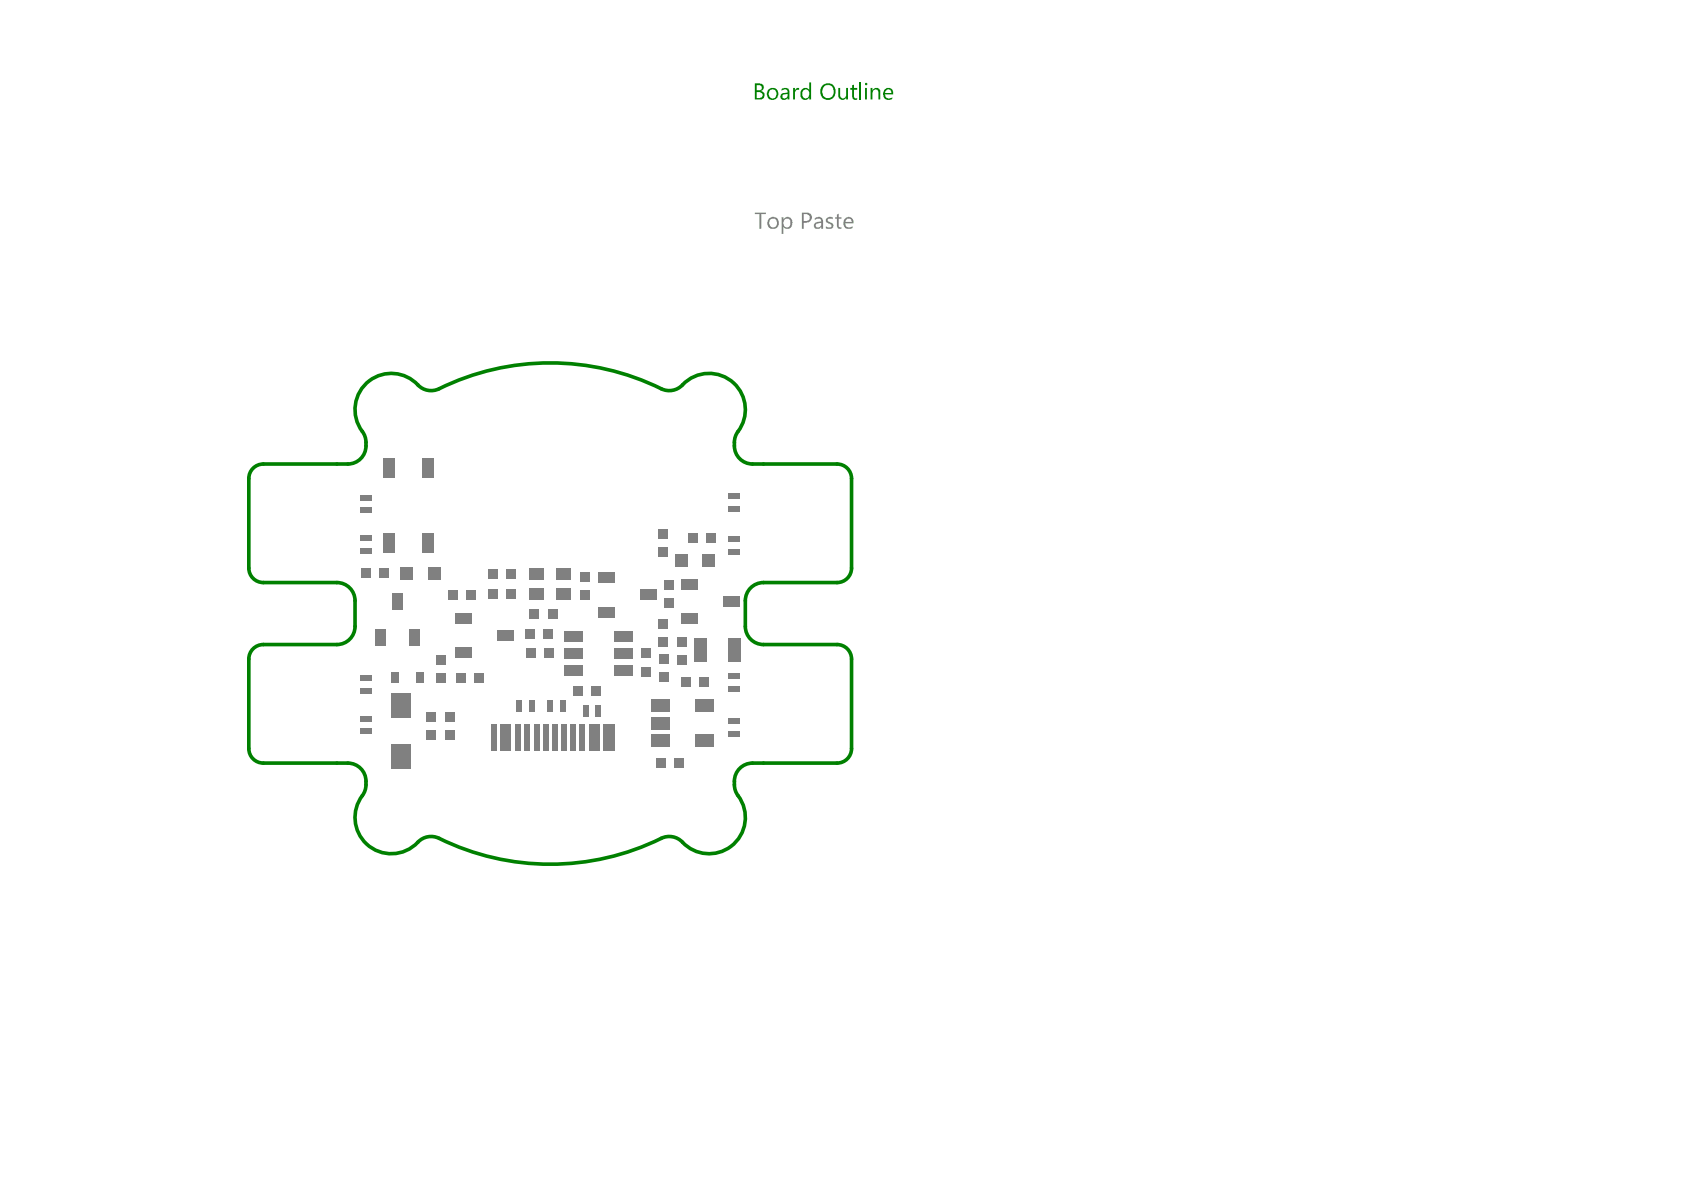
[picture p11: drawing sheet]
<svg xmlns="http://www.w3.org/2000/svg" width="297mm" height="210mm" viewBox="0 0 297 210" stroke-linecap="round" stroke-linejoin="round" font-family="sans-serif">
<g fill="none" stroke="#008000" stroke-width=".64">
<path d="M64.6 78v.6M129.5 78v.6M43.9 84.4v15.8M61.4 81.8h-14.9M132.7 81.8h14.9M150.2 84.4v15.8M43.9 116.2v15.8M46.5 113.7h12.9M46.5 102.8h12.9M62.6 106v4.5M131.5 106v4.5M134.7 113.7h12.9"/>
<path d="M134.7 102.8h12.9M150.2 116.2v15.8M46.5 134.6h14.9M64.6 137.8v.6M129.5 137.8v.6M147.6 134.6h-14.9"/>
</g>
<g fill="#008000">
<path d="M139.9 15.5h.3v.5l.3-.5h.5v.3h-.3a.6 .6 0 0 0-.5 .8v.9h-.3z"/>
<path d="M147.9 15.5h.3v1.2a.52 .52 0 0 0 .3 .6 .52 .52 0 0 0 .7-.2v-1.6h.4v2h-.4v-.2a.76 .76 0 0 1-.9 .3 .76 .76 0 0 1-.4-.9z"/>
<path d="M150.3 15l.3-.1v.6h.6v.3h-.6l.1 1.4a.29 .29 0 0 0 .5 .1l-.1 .3h-.2a.56 .56 0 0 1-.6-.5v-1.3h-.3v-.3h.3z"/>
<path d="M133.5 15v.9h.4a.45 .45 0 0 0 .5-.5 .45 .45 0 0 0-.6-.4zM133.5 16.2v1.1h.5a.53 .53 0 0 0 .5-.5 .53 .53 0 0 0-.5-.6zM133.1 14.7h.9a.7 .7 0 0 1 .7 .5 .7 .7 0 0 1-.3 .8l-.2 .1a.74 .74 0 0 1 .6 .8 .74 .74 0 0 1-.8 .6h-.9z"/>
<path d="M135.7 16a.87 .87 0 0 0 .7 1.4 .83 .83 0 0 0 .6-.9 .83 .83 0 0 0-.8-.7zM135.4 15.9a1.05 1.05 0 0 1 1.5-.2 1.05 1.05 0 0 1 .2 1.4 1.01 1.01 0 0 1-1.2 .5 1.01 1.01 0 0 1-.6-1.1z"/>
<path d="M138 16.8v.1a.39 .39 0 0 0 .3 .5 .39 .39 0 0 0 .5-.3l.1-.1v-.4h-.7zM137.9 15.7a.87 .87 0 0 1 1.3 .4v1.4h-.3v-.2a.64 .64 0 0 1-1.1 .1 .64 .64 0 0 1 .6-1l.5-.1v-.1a.53 .53 0 0 0-.4-.4 .53 .53 0 0 0-.6 .2z"/>
<path d="M141.4 15.8a.9 .9 0 0 1 1.3 0v-1.3h.4v3h-.4v-.3a.9 .9 0 0 1-1.1 .3 .9 .9 0 0 1-.4-1.2zM141.7 15.9a.92 .92 0 0 0 .4 1.5l.3-.1 .3-.2v-.8a.67 .67 0 0 0-1-.4z"/>
<path d="M145.3 15.3a1.31 1.31 0 0 0 .3 1.9 .98 .98 0 0 0 1.5-.7 1.27 1.27 0 0 0-.8-1.5 1 1 0 0 0-1 .3zM145 15.1a1.42 1.42 0 0 1 1.9-.2 1.42 1.42 0 0 1 .4 1.8 1.37 1.37 0 0 1-1.8 .8 1.37 1.37 0 0 1-.7-1.8z"/>
</g>
<path d="M151.8 14.5v3" fill="none" stroke="#008000" stroke-width=".33"/>
<g fill="#008000">
<path d="M153.6 15.5h.3v.4a.73 .73 0 0 1 .8-.4 .73 .73 0 0 1 .6 .8v1.2h-.4v-1.1a.54 .54 0 0 0-.4-.6 .54 .54 0 0 0-.6 .5v1.2h-.3z"/>
<path d="M152.6 14.8a.23 .23 0 0 1 .4 0 .23 .23 0 0 1-.4 0zM152.6 15.5h.3v2h-.3z"/>
<path d="M156.2 16.1l-.1 .3h1.1a.51 .51 0 0 0-.3-.6 .51 .51 0 0 0-.7 .3zM155.9 15.9a.9 .9 0 0 1 1.2-.3 .9 .9 0 0 1 .4 1l-1.4 .1a.75 .75 0 0 0 .5 .6 .75 .75 0 0 0 .8-.2v.4a1.02 1.02 0 0 1-1.1 0 1.02 1.02 0 0 1-.5-.9z"/>
</g>
<g fill="none" stroke="#008000" stroke-width=".64">
<path d="M64.6 78l-.2-.8-.3-.8a6.5 6.5 0 0 1 .9-9.1 6.5 6.5 0 0 1 9.1 1 3.2 3.2 0 0 0 3.4 .3 44.6 44.6 0 0 1 39.7 .2 3.2 3.2 0 0 0 3.2-.9 6.4 6.4 0 0 1 8.9-.4 6.4 6.4 0 0 1 .7 8.9l-.4 .8-.1 .8M64.6 78.6a3.2 3.2 0 0 1-3.2 3.2M129.5 78.6a3.2 3.2 0 0 0 3.2 3.2M46.5 81.8a2.56 2.56 0 0 0-2.6 2.6M147.6 81.8a2.56 2.56 0 0 1 2.6 2.6M43.9 100.2a2.55 2.55 0 0 0 2.6 2.6M46.5 113.7a2.56 2.56 0 0 0-2.6 2.5M59.4 102.8a3.2 3.2 0 0 1 3.2 3.2M62.6 110.5a3.2 3.2 0 0 1-3.2 3.2M131.5 110.5a3.2 3.2 0 0 0 3.2 3.2M134.7 102.8a3.2 3.2 0 0 0-3.2 3.2M147.6 113.7a2.56 2.56 0 0 1 2.6 2.5"/>
<path d="M150.2 100.2a2.56 2.56 0 0 1-2.6 2.6M43.9 132a2.55 2.55 0 0 0 2.6 2.6M61.4 134.6a3.2 3.2 0 0 1 3.2 3.2M64.6 138.4l-.2 .8-.3 .8a6.5 6.5 0 0 0 .9 9.2 6.5 6.5 0 0 0 9.1-1 3.2 3.2 0 0 1 3.4-.3 44.6 44.6 0 0 0 39.7-.2 3.2 3.2 0 0 1 3.2 .9 6.4 6.4 0 0 0 8.9 .3 6.4 6.4 0 0 0 .7-8.9l-.4-.8-.1-.8M132.7 134.6a3.2 3.2 0 0 0-3.2 3.2M150.2 132a2.56 2.56 0 0 1-2.6 2.6"/>
</g>
<g fill="#808080">
<path d="M133.1 37.5h2v.3h-.8v2.6h-.3v-2.6h-.9z"/>
<path d="M145.7 38.7a1.14 1.14 0 0 1 1.2-.4v.4l-.3-.1a.41 .41 0 0 0-.4 0 .41 .41 0 0 0-.2 .4l.4 .2a.6 .6 0 0 1 .6 .7 .6 .6 0 0 1-.8 .5l-.5-.1v-.3l.5 .1a.35 .35 0 0 0 .4-.3 .35 .35 0 0 0-.4-.3l-.1-.1a.61 .61 0 0 1-.4-.7z"/>
<path d="M147.6 37.8l.3-.1v.6h.5v.3h-.5v1.1a.33 .33 0 0 0 .2 .3 .33 .33 0 0 0 .3 0v.4h-.3a.56 .56 0 0 1-.5-.6v-1.2h-.3v-.3h.3z"/>
<path d="M135.8 38.7a.87 .87 0 0 0 0 1 .87 .87 0 0 0 .8 .4 .8 .8 0 0 0 .5-.9 .8 .8 0 0 0-.9-.6zM135.6 38.6a1.03 1.03 0 0 1 1.1-.3 1.03 1.03 0 0 1 .7 .8 1.02 1.02 0 0 1-1.2 1.3 1.02 1.02 0 0 1-.7-1.6z"/>
<path d="M137.9 38.3h.3v.4a.9 .9 0 0 1 1.2-.3 .9 .9 0 0 1 .3 1.1 .86 .86 0 0 1-.6 .8 .86 .86 0 0 1-.9-.3v1.3h-.3zM138.4 38.7l-.2 .8a.62 .62 0 0 0 .7 .6 .62 .62 0 0 0 .5-.7 .63 .63 0 0 0-.2-.8 .63 .63 0 0 0-.8 .1z"/>
<path d="M141.8 37.8v1.2h.4a.61 .61 0 0 0 .6-.6 .61 .61 0 0 0-.6-.6zM141.4 37.5h.9a.85 .85 0 0 1 .9 .9 .85 .85 0 0 1-.9 .8l-.5 .1v1.1h-.4z"/>
<path d="M144 39.5a.43 .43 0 0 0 .2 .7 .43 .43 0 0 0 .6-.4l.1-.5zM143.7 38.5a.9 .9 0 0 1 1.4 .2l.1 1.7h-.3v-.4a.69 .69 0 0 1-.9 .4 .69 .69 0 0 1-.4-.8l.3-.4 1-.1a.63 .63 0 0 0-.5-.5 .63 .63 0 0 0-.7 .2z"/>
<path d="M149.2 38.7l-.1 .4h1.1a.55 .55 0 0 0-.3-.5 .55 .55 0 0 0-.7 .1zM148.9 38.7a.92 .92 0 0 1 1.1-.3 .92 .92 0 0 1 .6 1h-1.5a.75 .75 0 0 0 .5 .7 .75 .75 0 0 0 .8-.2v.3a.98 .98 0 0 1-1.6-.4v-.7z"/>
</g>
<g fill="#808080">
<path d="M69 131.3h3.6v4.3h-3.6z" fill-rule="evenodd"/>
<path d="M69 122.2h3.6v4.3h-3.6z" fill-rule="evenodd"/>
<path d="M74.5 80.9h2.1v3.3h-2.1z" fill-rule="evenodd"/>
<path d="M74.5 94.2h2.1v3.3h-2.1z" fill-rule="evenodd"/>
<path d="M67.6 80.9h2.1v3.3h-2.1z" fill-rule="evenodd"/>
<path d="M67.6 94.2h2.1v3.3h-2.1z" fill-rule="evenodd"/>
<path d="M122.4 112.6h2.3v4.2h-2.3z" fill-rule="evenodd"/>
<path d="M128.5 112.6h2.3v4.2h-2.3z" fill-rule="evenodd"/>
<path d="M120.2 102.1h2.9v2h-2.9z" fill-rule="evenodd"/>
<path d="M120.2 108.2h2.9v1.9h-2.9z" fill-rule="evenodd"/>
<path d="M127.5 105.2h2.9v1.9h-2.9z" fill-rule="evenodd"/>
<path d="M117.2 102.4h1.7v1.6h-1.7z" fill-rule="evenodd"/>
<path d="M117.2 105.6h1.7v1.6h-1.7z" fill-rule="evenodd"/>
<path d="M80.6 118.7h1.6v1.8h-1.6z" fill-rule="evenodd"/>
<path d="M115.8 133.6h1.6v1.8h-1.6z" fill-rule="evenodd"/>
<path d="M128.5 121h2.1v1h-2.1z" fill-rule="evenodd"/>
<path d="M128.5 118.7h2.1v1.1h-2.1z" fill-rule="evenodd"/>
<path d="M102.8 124.4h1v2h-1z" fill-rule="evenodd"/>
<path d="M105 124.4h1.1v2h-1.1z" fill-rule="evenodd"/>
<path d="M98.8 123.6h1v2h-1z" fill-rule="evenodd"/>
<path d="M96.5 123.6h1.1v2h-1.1z" fill-rule="evenodd"/>
<path d="M91.1 123.6h1v2h-1z" fill-rule="evenodd"/>
<path d="M93.3 123.6h1.1v2h-1.1z" fill-rule="evenodd"/>
<path d="M119.5 112.5h1.7v1.6h-1.7z" fill-rule="evenodd"/>
<path d="M80.3 108.1h2.9v2h-2.9z" fill-rule="evenodd"/>
<path d="M80.3 114.2h2.9v1.9h-2.9z" fill-rule="evenodd"/>
<path d="M87.7 111.2h2.9v1.9h-2.9z" fill-rule="evenodd"/>
<path d="M105.6 101h2.9v1.9h-2.9z" fill-rule="evenodd"/>
<path d="M105.6 107h2.9v1.9h-2.9z" fill-rule="evenodd"/>
<path d="M113 104h2.9v1.9h-2.9z" fill-rule="evenodd"/>
<path d="M119.1 97.7h2.2v2.2h-2.2z" fill-rule="evenodd"/>
<path d="M123.9 97.7h2.2v2.2h-2.2z" fill-rule="evenodd"/>
<path d="M116.1 112.5h1.8v1.6h-1.8z" fill-rule="evenodd"/>
<path d="M116.1 109.3h1.8v1.6h-1.8z" fill-rule="evenodd"/>
<path d="M95.9 111h1.6v1.8h-1.6z" fill-rule="evenodd"/>
<path d="M92.7 111h1.6v1.8h-1.6z" fill-rule="evenodd"/>
<path d="M96.1 114.3h1.6v1.8h-1.6z" fill-rule="evenodd"/>
<path d="M92.9 114.3h1.6v1.8h-1.6z" fill-rule="evenodd"/>
<path d="M82.2 104h1.6v1.7h-1.6z" fill-rule="evenodd"/>
<path d="M79 104h1.6v1.7h-1.6z" fill-rule="evenodd"/>
<path d="M63.7 100.2h1.6v1.8h-1.6z" fill-rule="evenodd"/>
<path d="M66.9 100.2h1.6v1.8h-1.6z" fill-rule="evenodd"/>
<path d="M121.5 94.1h1.6v1.7h-1.6z" fill-rule="evenodd"/>
<path d="M124.7 94.1h1.6v1.7h-1.6z" fill-rule="evenodd"/>
<path d="M98.2 100.3h2.5v2.1h-2.5z" fill-rule="evenodd"/>
<path d="M93.4 100.3h2.5v2.1h-2.5z" fill-rule="evenodd"/>
<path d="M93.4 103.8h2.5v2.1h-2.5z" fill-rule="evenodd"/>
<path d="M98.2 103.8h2.5v2.1h-2.5z" fill-rule="evenodd"/>
<path d="M86.1 100.5h1.6v1.7h-1.6z" fill-rule="evenodd"/>
<path d="M89.3 100.5h1.6v1.7h-1.6z" fill-rule="evenodd"/>
<path d="M86.1 104h1.6v1.7h-1.6z" fill-rule="evenodd"/>
<path d="M89.3 104h1.6v1.7h-1.6z" fill-rule="evenodd"/>
<path d="M119.5 115.7h1.7v1.6h-1.7z" fill-rule="evenodd"/>
<path d="M122.6 123.4h3.2v2.2h-3.2z" fill-rule="evenodd"/>
<path d="M122.6 129.5h3.2v2.2h-3.2z" fill-rule="evenodd"/>
<path d="M114.9 129.5h3.2v2.2h-3.2z" fill-rule="evenodd"/>
<path d="M114.9 126.4h3.2v2.3h-3.2z" fill-rule="evenodd"/>
<path d="M114.9 123.4h3.2v2.2h-3.2z" fill-rule="evenodd"/>
<path d="M119 133.6h1.6v1.8h-1.6z" fill-rule="evenodd"/>
<path d="M63.5 121.4h2v1h-2z" fill-rule="evenodd"/>
<path d="M63.5 119.1h2v1.1h-2z" fill-rule="evenodd"/>
<path d="M83.8 118.7h1.6v1.8h-1.6z" fill-rule="evenodd"/>
<path d="M88.2 127.7h1v4.7h-1z" fill-rule="evenodd"/>
<path d="M92.6 127.7h.9v4.7h-.9z" fill-rule="evenodd"/>
<path d="M102.2 127.7h.9v4.7h-.9z" fill-rule="evenodd"/>
<path d="M104.9 127.7h1v4.7h-1z" fill-rule="evenodd"/>
<path d="M100.6 127.7h.9v4.7h-.9z" fill-rule="evenodd"/>
<path d="M95.8 127.7h.9v4.7h-.9z" fill-rule="evenodd"/>
<path d="M91 127.7h.9v4.7h-.9z" fill-rule="evenodd"/>
<path d="M94.2 127.7h.9v4.6h-.9z" fill-rule="evenodd"/>
<path d="M97.4 127.7h.9v4.7h-.9z" fill-rule="evenodd"/>
<path d="M99 127.7h.9v4.7h-.9z" fill-rule="evenodd"/>
<path d="M103.9 127.7h1v4.7h-1z" fill-rule="evenodd"/>
<path d="M86.6 127.7h1v4.7h-1z" fill-rule="evenodd"/>
<path d="M89.2 127.7h1v4.7h-1z" fill-rule="evenodd"/>
<path d="M106.5 127.7h1v4.7h-1z" fill-rule="evenodd"/>
<path d="M107.5 127.7h.9v4.7h-.9z" fill-rule="evenodd"/>
<path d="M128.5 89.2h2.1v1.1h-2.1z" fill-rule="evenodd"/>
<path d="M128.5 87h2.1v1h-2.1z" fill-rule="evenodd"/>
<path d="M75.4 100h2.3v2.2h-2.3z" fill-rule="evenodd"/>
<path d="M70.6 100h2.3v2.2h-2.3z" fill-rule="evenodd"/>
<path d="M63.5 126.2h2v1.1h-2z" fill-rule="evenodd"/>
<path d="M63.5 128.5h2v1h-2z" fill-rule="evenodd"/>
<path d="M63.5 94.4h2v1h-2z" fill-rule="evenodd"/>
<path d="M63.5 96.6h2v1h-2z" fill-rule="evenodd"/>
<path d="M63.5 89.5h2v1h-2z" fill-rule="evenodd"/>
<path d="M63.5 87.2h2v1.1h-2z" fill-rule="evenodd"/>
<path d="M128.5 126.7h2.1v1.1h-2.1z" fill-rule="evenodd"/>
<path d="M128.5 129h2.1v1h-2.1z" fill-rule="evenodd"/>
<path d="M128.5 94.6h2.1v1h-2.1z" fill-rule="evenodd"/>
<path d="M128.5 96.8h2.1v1.1h-2.1z" fill-rule="evenodd"/>
<path d="M102.3 104.1h1.7v1.6h-1.7z" fill-rule="evenodd"/>
<path d="M99.5 111.3h3.2v1.9h-3.2z" fill-rule="evenodd"/>
<path d="M108.3 111.3h3.2v1.9h-3.2z" fill-rule="evenodd"/>
<path d="M116.3 115.4h1.8v1.6h-1.8z" fill-rule="evenodd"/>
<path d="M75.2 128.9h1.7v1.6h-1.7z" fill-rule="evenodd"/>
<path d="M75.2 125.7h1.7v1.6h-1.7z" fill-rule="evenodd"/>
<path d="M78.5 125.7h1.7v1.6h-1.7z" fill-rule="evenodd"/>
<path d="M78.5 128.9h1.7v1.6h-1.7z" fill-rule="evenodd"/>
<path d="M116.3 118.6h1.8v1.6h-1.8z" fill-rule="evenodd"/>
<path d="M123.4 119.3h1.6v1.8h-1.6z" fill-rule="evenodd"/>
<path d="M120.2 119.3h1.6v1.8h-1.6z" fill-rule="evenodd"/>
<path d="M116.1 93.4h1.8v1.6h-1.8z" fill-rule="evenodd"/>
<path d="M116.1 96.6h1.8v1.6h-1.8z" fill-rule="evenodd"/>
<path d="M108.3 117.3h3.2v2h-3.2z" fill-rule="evenodd"/>
<path d="M108.3 114.3h3.2v1.9h-3.2z" fill-rule="evenodd"/>
<path d="M99.5 114.3h3.2v1.9h-3.2z" fill-rule="evenodd"/>
<path d="M99.5 117.3h3.2v2h-3.2z" fill-rule="evenodd"/>
<path d="M113 117.7h1.7v1.6h-1.7z" fill-rule="evenodd"/>
<path d="M113 114.5h1.7v1.6h-1.7z" fill-rule="evenodd"/>
<path d="M102.3 101h1.7v1.5h-1.7z" fill-rule="evenodd"/>
<path d="M69 118.6h1.3v1.9h-1.3z" fill-rule="evenodd"/>
<path d="M73.5 118.6h1.3v1.9h-1.3z" fill-rule="evenodd"/>
<path d="M96.7 107.5h1.6v1.7h-1.6z" fill-rule="evenodd"/>
<path d="M93.5 107.5h1.6v1.7h-1.6z" fill-rule="evenodd"/>
<path d="M101.2 121.1h1.6v1.8h-1.6z" fill-rule="evenodd"/>
<path d="M104.4 121.1h1.6v1.8h-1.6z" fill-rule="evenodd"/>
<path d="M69.1 104.6h1.9v2.9h-1.9z" fill-rule="evenodd"/>
<path d="M72.2 111h1.9v2.9h-1.9z" fill-rule="evenodd"/>
<path d="M66.1 111h1.9v2.9h-1.9z" fill-rule="evenodd"/>
<path d="M77 115.6h1.7v1.6h-1.7z" fill-rule="evenodd"/>
<path d="M77 118.8h1.7v1.6h-1.7z" fill-rule="evenodd"/>
</g>
</svg>
